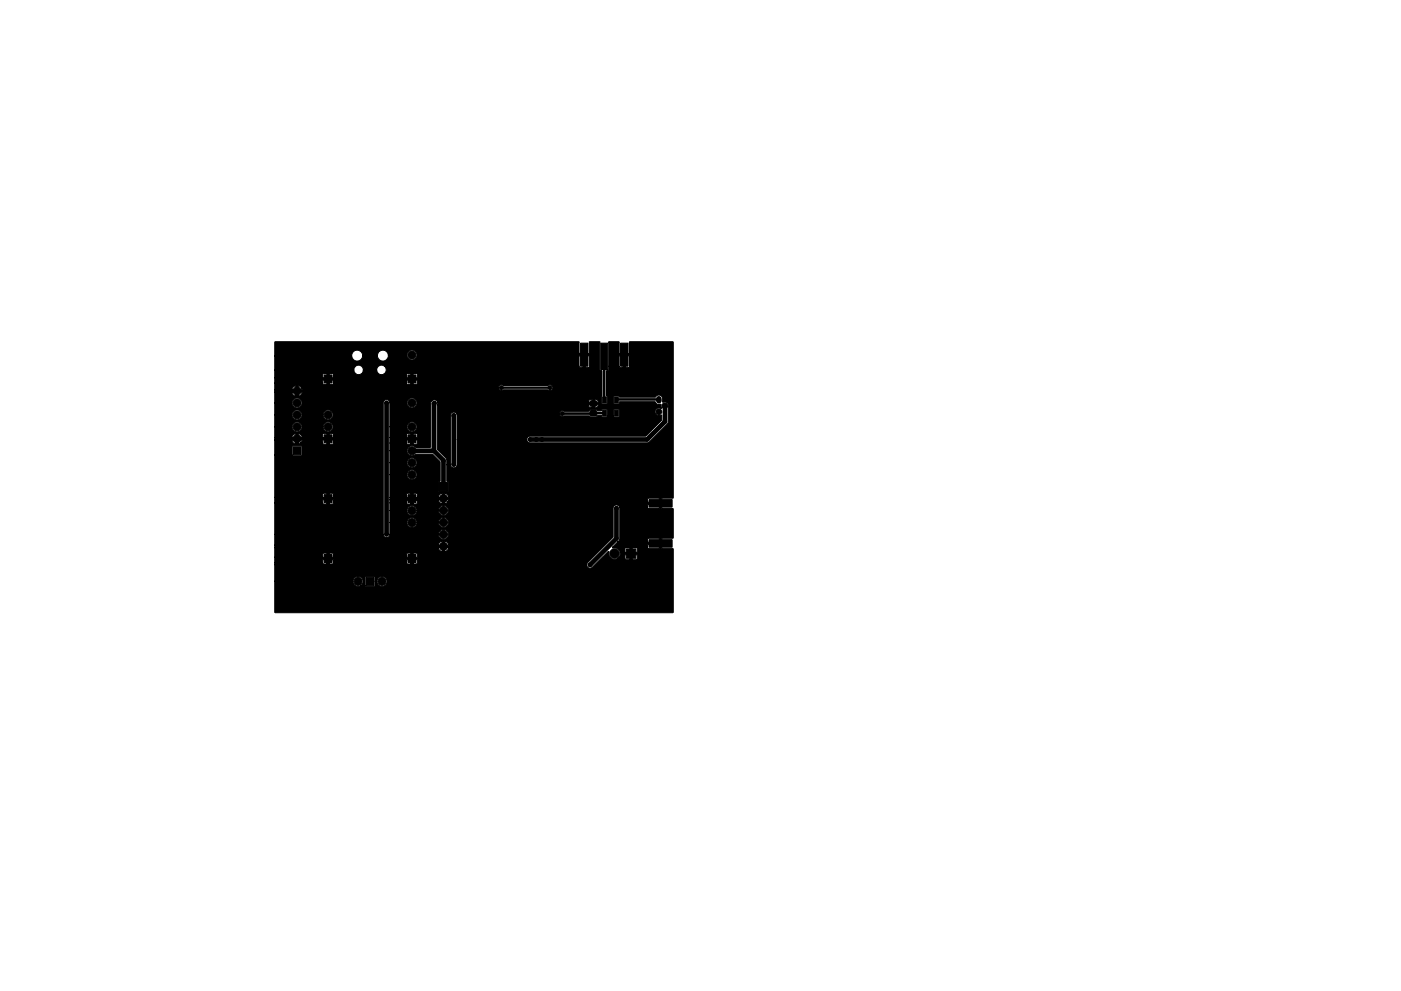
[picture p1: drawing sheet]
<svg xmlns="http://www.w3.org/2000/svg" width="297mm" height="210mm" viewBox="0 0 297 210" stroke-linecap="round" stroke-linejoin="round" font-family="sans-serif">
<g fill="#000" stroke="#000" stroke-width=".21">
<path d="M58.3 72.6l64.4-.1 .1 .1v2.4h2.1l.1-2.5h2.1l.1 .1v5.8l.4 .3v6.8l.2 .2h.8l.1-.2v-1.3l-.1-.2v-5.3l.5-.2v-.8h2.2l.2 .3h1.7l.3-.3v-2.2h-.9v2.5h-.5v-2.5h-.8v2.2h-2.2v-5.2h2.1l.1 2.5h2.2v-2.5l9.2 .1 .1 33-.2 .1h-2.3v2.2h2.3l.2 .1-.1 6.2h-2.4v2.2l2.4 .1v13.5l-84.4-.1v-6.6h16.6a1.05 1.05 0 0 0 1.6 .9h.9l.2 .2h1.8l.1-1.1h.4a1.06 1.06 0 0 0 1.5 1 1.06 1.06 0 0 0 .2-1.8 1.06 1.06 0 0 0-1.6 .6l-.1 .2h-.4l-.1-1h-1.9l-.1 .2v1.7h-.9l.1-.1a1.06 1.06 0 0 0-.3-1.7 1.06 1.06 0 0 0-1.4 .9h-16.6v-3.5h66.1v.2a.7 .7 0 0 0 1.2 .4l3.5-3.4a1.42 1.42 0 0 0 1 1.6l2.4-.1 .3 .2h2l.3-.2v-.8h-1v1h-.6v-1h-1v.8h-1.6l.5-.6 .1-.7h3.6v-.8l-.2-.2h-.8v1h-.6v-1.1l-.9 .1-.1 1h-1l-.1-.2a1.25 1.25 0 0 0-1.5-.7l-.1-.2h7.5l.3 .3h2.2v-.9h-2.5v.6h-7.5l1.1-1.1h8.9v-.8h-2.3l-.2 .2v.6h-6.4l.5-.7v-6.7h5.9l.3 .3h2.2v-.8l-2.5-.1v.6h-5.9a.7 .7 0 0 0-.9-.4l-.3 .2-.2 .4v6.2l-5.4 5.4-.2 .4h-66.1v-.4h10.1l.3 .3 1.8-.1 .2-.2h15.5l.2 .2 1.8 .1 .3-.3v-.6h-.9v.8h-.5v-.8h-.9v.6h-15.5v-.6h-.9v.8h-.5v-.8h-.9v.6h-10.1v-1.2h30.2v-.6l-.3-.2h-.6v.8h-.5v-.8h-.8l-.1 .8h-15.5v-.6l-.2-.2h-.7v.8h-.5v-.8h-.8l-.1 .8h-10.1v-2h34.6l.6 .7 .8 .1a1.08 1.08 0 0 0 .8-.8h-.8v.8h-.5v-.8h-35.5v-.5h36.8a1.05 1.05 0 0 0-.8-.9v.9h-.5v-.9l-.6 .3-.3 .6h-34.6v-2.3h23a.7 .7 0 0 0 .7 .6 .7 .7 0 0 0 .7-.6h10.3v.2a1.06 1.06 0 0 0 1.7 .6 1.06 1.06 0 0 0-.2-1.8 1.06 1.06 0 0 0-1.5 1h-10.3v-2.5h3.6v.2a1.05 1.05 0 0 0 1.2 .8 1.05 1.05 0 0 0 .9-1.1h4.6v.2a1.06 1.06 0 0 0 1.7 .7 1.06 1.06 0 0 0-.2-1.8 1.06 1.06 0 0 0-1.5 .9h-4.6v-.1a1.06 1.06 0 0 0-1.2-.9 1.06 1.06 0 0 0-.9 1.1h-3.6v-2.6h3.6v.2a1.05 1.05 0 0 0 1.2 .9 1.05 1.05 0 0 0 .9-1.1h4.6v.2a1.06 1.06 0 0 0 1.7 .7 1.06 1.06 0 0 0-.2-1.8 1.06 1.06 0 0 0-1.5 .9h-4.6v-.2a1.06 1.06 0 0 0-1.2-.8 1.06 1.06 0 0 0-.9 1h-3.6v-1.6h3.5l.2 .2 1.8 .1 .3-.3v-.6h-.9v.8h-.5v-.8h-.9v.6h-3.5v-.7h10.2l.3 .5 .6 .4h.5l.6-.4h44.9v-.8h-2.3l-.2 .2v.6h-42.4l.2-.5h-.8v.9h-.5v-.9h-11.1v-.5h12.4a1.05 1.05 0 0 0-.8-.8v.8h-.5v-.9l-.6 .4-.3 .5h-4.4l-.1-.8h-.8v.8h-.5v-.8h-.6l-.3 .2v.6h-3.5v-4.8h3.6a1.06 1.06 0 0 0 1.5 1 1.06 1.06 0 0 0 .2-1.8 1.06 1.06 0 0 0-1.7 .6v.2h-3.6v-2.5h3.6v.2a1.06 1.06 0 0 0 1.7 .6 1.06 1.06 0 0 0-.2-1.8 1.06 1.06 0 0 0-1.5 1h-3.6v-2.6h3.6v.2a1.1 1.1 0 0 0 1.9 .5l3.5 .1 1.6 1.5v4.1l-.3 .4v1.7l.1 .2h1.8l.2-.1v-1.8l-.4-.4v-3.4h.8a.7 .7 0 0 0 .7 .6 .7 .7 0 0 0 .7-.6v-5.3h14.8l.2 .5 .5 .1h25l4.2-4.1 .2-3.7-.2-.5-.5-.3h-.6l-.1-1-.5-.5-.6 .1-.4 .4h-7.5l-.3-.3h-.8l-.2 .2v1.3l.2 .2h.9l.2-.5h7.4l.2 .2a.8 .8 0 0 0 .9 .4h.2l.2 .8-.2 .1-.4-.1a.81 .81 0 0 0-.8 1 .81 .81 0 0 0 1.3 .4l.1 .2v1l-3.4 3.3h-24.5l-.6 .3-.1 .5h-14.8v-5.2l-.1-.4h21.8l.2 .5 .4 .2 .4-.2h5.2l.4 .3h1.1l.5-.4h.7l.3 .4h.8l.1-.2 2.4 .2 .2-.2v-1.3l-.2-.2-1 .1v1.4h-1.4v-1.3l-.1-.2h-.9l-.2 .4h-.7l-.4-.3h-1.1l-.5 .4h-5.2a.63 .63 0 0 0-1 .4h-21.8a.7 .7 0 0 0-1-.1l-.3 .5v10.5h-.8l-.1-1.3-1.9-2v-9.3h32.1l.4 .5h1.1a.53 .53 0 0 0 .5-.6h-.7v.6h-.6v-.6h-.7v.1h-32.1l.1-.7 34 .1a.55 .55 0 0 0-.5-.7h-.2v.6h-.6v-.6l-.6 .2-.1 .4h-32a.71 .71 0 0 0-.6-.4 .71 .71 0 0 0-.7 .2l-.2 .5v9.3h-3.1a1.09 1.09 0 0 0-1.2-.2 1.09 1.09 0 0 0-.7 .9h-3.6v-1.6h3.5l.2 .2 1.8 .1 .3-.3v-.6h-.9v.8h-.5v-.8h-.9v.6h-3.5v-1.2l5.8 .1-.1-.8-.8-.1v.8h-.5v-.8h-.8l-.1 .8h-3.5v-2.3h3.6v.3a1.06 1.06 0 0 0 1.7 .6 1.06 1.06 0 0 0-.2-1.8 1.06 1.06 0 0 0-1.5 .9h-3.6v-5h3.6a1.04 1.04 0 0 0 1.5 1 1.04 1.04 0 0 0 .1-1.8 1.04 1.04 0 0 0-1.6 .7l-3.6 .1a.7 .7 0 0 0-1-.7l-.3 .2-.1 .4v28h-23v-6.7h10.1l.3 .3 1.8-.1 .2-.2v-.6h-.9v.8h-.5v-.8h-.9v.6h-10.1v-1.2h12.4v-.6l-.2-.2h-.7v.8h-.5v-.8h-.8l-.1 .8h-10.1v-9h3.6l.2 .2h1.7l.2-.2v-1.7l-.2-.2-1.8 .1-.1 1.8h-3.6v-3.1h3.6l.2 .5 .6 .3h.5l.5-.2h4.7l.3 .2 1.8 .1 .2-.3v-.6h-.9v.8h-.5v-.8h-.9v.6h-4.7l.4-.6h-.9v.8h-.5v-.8h-4.4v-.5l12.4-.1v-.6l-.2-.2h-.7v.8h-.5v-.8h-.6l-.3 .2v.6h-4.3l-.3-.5-.6-.3v.8h-.5v-.8l-.6 .3-.2 .6h-3.6v-2.3h3.6a1.05 1.05 0 0 0 1.1 1 1.05 1.05 0 0 0 1-1.1h4.5v.3a1.06 1.06 0 0 0 1.7 .6 1.06 1.06 0 0 0-.2-1.8 1.06 1.06 0 0 0-1.5 .9h-4.5v-.1a1.06 1.06 0 0 0-1.1-.9 1.06 1.06 0 0 0-1 1.1h-3.6v-2.6h3.6a1.05 1.05 0 0 0 1.1 1.1 1.05 1.05 0 0 0 1-1.1h4.5a1.05 1.05 0 0 0 1.5 1 1.05 1.05 0 0 0 .2-1.8 1.05 1.05 0 0 0-1.7 .6v.2h-4.5v-.2a1.06 1.06 0 0 0-1.1-.8 1.06 1.06 0 0 0-1 1h-3.6v-2.5h3.6a1.05 1.05 0 0 0 1.5 1 1.06 1.06 0 0 0 .2-1.9 1.06 1.06 0 0 0-1.7 .9h-3.6v-2.3h3.6l.5 .8 .8 .1a1.08 1.08 0 0 0 .9-.9h-.9v.9h-.5v-.9h-4.4v-.5h5.8l-.2-.5h41.8a.63 .63 0 0 0 .4 .6 .63 .63 0 0 0 .6-.1h9.5a.61 .61 0 0 0 .9-.1 .61 .61 0 0 0-.1-.8 .61 .61 0 0 0-.8 0l-9.6-.1a.6 .6 0 0 0-.9 .5h-41.8l-.7-.4v.9h-.5v-.9l-.6 .4-.2 .5h-3.6v-1.4h10.1l.3 .3 1.8-.1 .2-.2h15.5l.2 .2 1.8 .1 .3-.3v-.6h-.9v.8h-.5v-.8h-.9v.6h-15.5v-.6h-.9v.8h-.5v-.8h-.9v.6h-10.1v-1.2h30.2v-.6l-.3-.2h-.6v.8h-.5v-.8h-.8l-.1 .8h-15.5v-.6l-.2-.2h-.7v.8h-.5v-.8h-.8l-.1 .8h-10.1v-1.6h16.7a1 1 0 0 0 1 1 1 1 0 0 0 1-1h2.9v.2a1 1 0 0 0 1.5 .6 1 1 0 0 0 .2-1.6h41.2l.2 .3h1.7l.3-.3v-2.2h-.9v2.5h-.5v-2.5h-.8v2.2h-41.3a1.01 1.01 0 0 0-1.1-.1 1.01 1.01 0 0 0-.5 .9h-2.9a1 1 0 0 0-1-1 1 1 0 0 0-1 1h-16.7v-3h16.3v.2a1.15 1.15 0 0 0 1.2 .9 1.15 1.15 0 0 0 1.1-1.1h3.1l.1 .2a1.15 1.15 0 0 0 1.3 .9 1.15 1.15 0 0 0 .9-1.3h4a1.05 1.05 0 0 0 1.5 1 1.05 1.05 0 0 0 .2-1.8 1.05 1.05 0 0 0-1.7 .7v.1h-4a1.15 1.15 0 0 0-1.2-1 1.15 1.15 0 0 0-1.1 1.2h-3.1v-.1a1.16 1.16 0 0 0-1.3-1.1 1.16 1.16 0 0 0-1 1.2h-16.3zM123.1 72.8h1.6v4.9h-1.6zM127.4 72.8h1.5v5.6h-1.5zM131.6 72.8h1.6v4.9h-1.6zM62.1 94.8h1.7v1.7h-1.7zM68.7 79.6h1.7v1.7h-1.7zM68.7 92.3h1.7v1.7h-1.7zM86.5 92.3h1.7v1.7h-1.7zM86.5 79.6h1.7v1.7h-1.7zM125.1 85.1h1.4v1h-1.4zM125.1 87.2h1.4v1h-1.4zM127.8 87h.7v1.3h-.7z"/>
<path d="M127.8 84.2h.7v1.3h-.7zM130.3 87h.8v1.3h-.8zM130.3 84.2h.8v1.3h-.8zM68.7 105h1.7v1.7h-1.7zM68.7 117.7h1.7v1.7h-1.7zM86.5 117.7h1.7v1.7h-1.7zM86.5 105h1.7v1.7h-1.7zM93.2 102.4h1.7v1.7h-1.7zM132.8 116.4h2v2h-2zM137.6 114.5h4.9v1.6h-4.9zM137.6 106h4.9v1.6h-4.9zM77.6 122.5h1.7v1.7h-1.7z"/>
<circle cx="87.3" cy="75.3" r=".85"/>
<circle cx="102" cy="79" r=".4"/>
<circle cx="103.7" cy="76.5" r=".4"/>
<circle cx="116.8" cy="75.2" r=".4"/>
<circle cx="116.8" cy="78.7" r=".4"/>
<circle cx="121" cy="77.2" r=".4"/>
<circle cx="121" cy="75.2" r=".4"/>
<circle cx="121" cy="73.2" r=".4"/>
<circle cx="121" cy="79.2" r=".4"/>
<circle cx="134" cy="73.2" r=".4"/>
<circle cx="136" cy="73.2" r=".4"/>
<circle cx="138" cy="73.2" r=".4"/>
<circle cx="140" cy="73.2" r=".4"/>
<circle cx="142" cy="77.2" r=".4"/>
<circle cx="142" cy="75.2" r=".4"/>
<circle cx="142" cy="79.2" r=".4"/>
<circle cx="142" cy="73.2" r=".4"/>
<circle cx="63" cy="83" r=".85"/>
<circle cx="63" cy="93.1" r=".85"/>
<circle cx="63" cy="88" r=".85"/>
<circle cx="63" cy="85.5" r=".85"/>
<circle cx="63" cy="90.6" r=".85"/>
<circle cx="69.6" cy="90.6" r=".85"/>
<circle cx="69.6" cy="88" r=".85"/>
<circle cx="82" cy="85.5" r=".4"/>
<circle cx="87.3" cy="85.5" r=".85"/>
<circle cx="87.3" cy="98.2" r=".85"/>
<circle cx="87.3" cy="90.6" r=".85"/>
<circle cx="87.3" cy="95.6" r=".85"/>
<circle cx="92.1" cy="85.5" r=".4"/>
<circle cx="96.2" cy="88.1" r=".4"/>
<circle cx="96.2" cy="98.5" r=".4"/>
<circle cx="98.4" cy="89.9" r=".4"/>
<circle cx="103.3" cy="88.2" r=".4"/>
<circle cx="103.7" cy="92" r=".4"/>
<circle cx="104.6" cy="80.3" r=".4"/>
<circle cx="106.3" cy="82.2" r=".4"/>
<circle cx="112.4" cy="93.2" r=".4"/>
<circle cx="113.7" cy="93.2" r=".4"/>
<circle cx="114.9" cy="93.2" r=".4"/>
<circle cx="116.2" cy="86.2" r=".4"/>
<circle cx="116.6" cy="82.2" r=".4"/>
<circle cx="119.2" cy="87.7" r=".4"/>
<circle cx="121" cy="85.2" r=".4"/>
<circle cx="121" cy="81.2" r=".4"/>
<circle cx="121" cy="83.2" r=".4"/>
<circle cx="121" cy="89.2" r=".4"/>
<circle cx="121" cy="95.2" r=".4"/>
<circle cx="121" cy="91.2" r=".4"/>
<circle cx="123" cy="95.2" r=".4"/>
<circle cx="125" cy="95.2" r=".4"/>
<circle cx="127" cy="95.2" r=".4"/>
<circle cx="129" cy="95.2" r=".4"/>
<circle cx="131" cy="95.2" r=".4"/>
<circle cx="133" cy="95.2" r=".4"/>
<circle cx="135" cy="95.2" r=".4"/>
<circle cx="139.7" cy="87.4" r=".6"/>
<circle cx="140" cy="95.2" r=".4"/>
<circle cx="141" cy="86.1" r=".6"/>
<circle cx="142" cy="81.2" r=".4"/>
<circle cx="142" cy="85.2" r=".4"/>
<circle cx="142" cy="83.2" r=".4"/>
<circle cx="142" cy="95.2" r=".4"/>
<circle cx="142" cy="91.2" r=".4"/>
<circle cx="142" cy="93.2" r=".4"/>
<circle cx="82" cy="113.3" r=".4"/>
<circle cx="87.3" cy="108.3" r=".85"/>
<circle cx="87.3" cy="110.9" r=".85"/>
<circle cx="87.3" cy="100.7" r=".85"/>
<circle cx="94" cy="108.3" r=".85"/>
<circle cx="94" cy="110.8" r=".85"/>
<circle cx="94" cy="105.8" r=".85"/>
<circle cx="94" cy="113.4" r=".85"/>
<circle cx="94" cy="115.9" r=".85"/>
<circle cx="97.4" cy="109.2" r=".4"/>
<circle cx="100.9" cy="102.7" r=".4"/>
<circle cx="105.1" cy="117.9" r=".4"/>
<circle cx="115.3" cy="108.2" r=".4"/>
<circle cx="117" cy="106.9" r=".4"/>
<circle cx="123" cy="114.2" r=".4"/>
<circle cx="125.1" cy="119.8" r=".4"/>
<circle cx="130.3" cy="117.4" r="1"/>
<circle cx="130.7" cy="107.8" r=".4"/>
<circle cx="130.8" cy="102.8" r=".4"/>
<circle cx="140" cy="103.5" r=".4"/>
<circle cx="140" cy="117.1" r=".4"/>
<circle cx="75.9" cy="123.4" r=".85"/>
<circle cx="81" cy="123.4" r=".85"/>
<circle cx="96.5" cy="122" r=".4"/>
</g>
<path d="M139.7 84.6v.4" fill="none" stroke="#000" stroke-width="1.2"/>
<path d="M82 85.5v27.8M87.3 95.6h4.7M92 95.6l2 2M92.1 85.5l-.1 .2v9.9M94 97.7v5.5M96.2 88.1v10.4M141 86.1v3.4l-3.8 3.7h-24.8M130.7 107.8v6.4l-5.6 5.6" fill="none" stroke="#000" stroke-width="1"/>
<path d="M106.3 82.2h10.3" fill="none" stroke="#000" stroke-width=".5"/>
<path d="M128.1 75.6v9.2M119.2 87.7h6.5M125.8 87.6h2.4M130.7 84.7h8.3" fill="none" stroke="#000" stroke-width=".55"/>
</svg>
